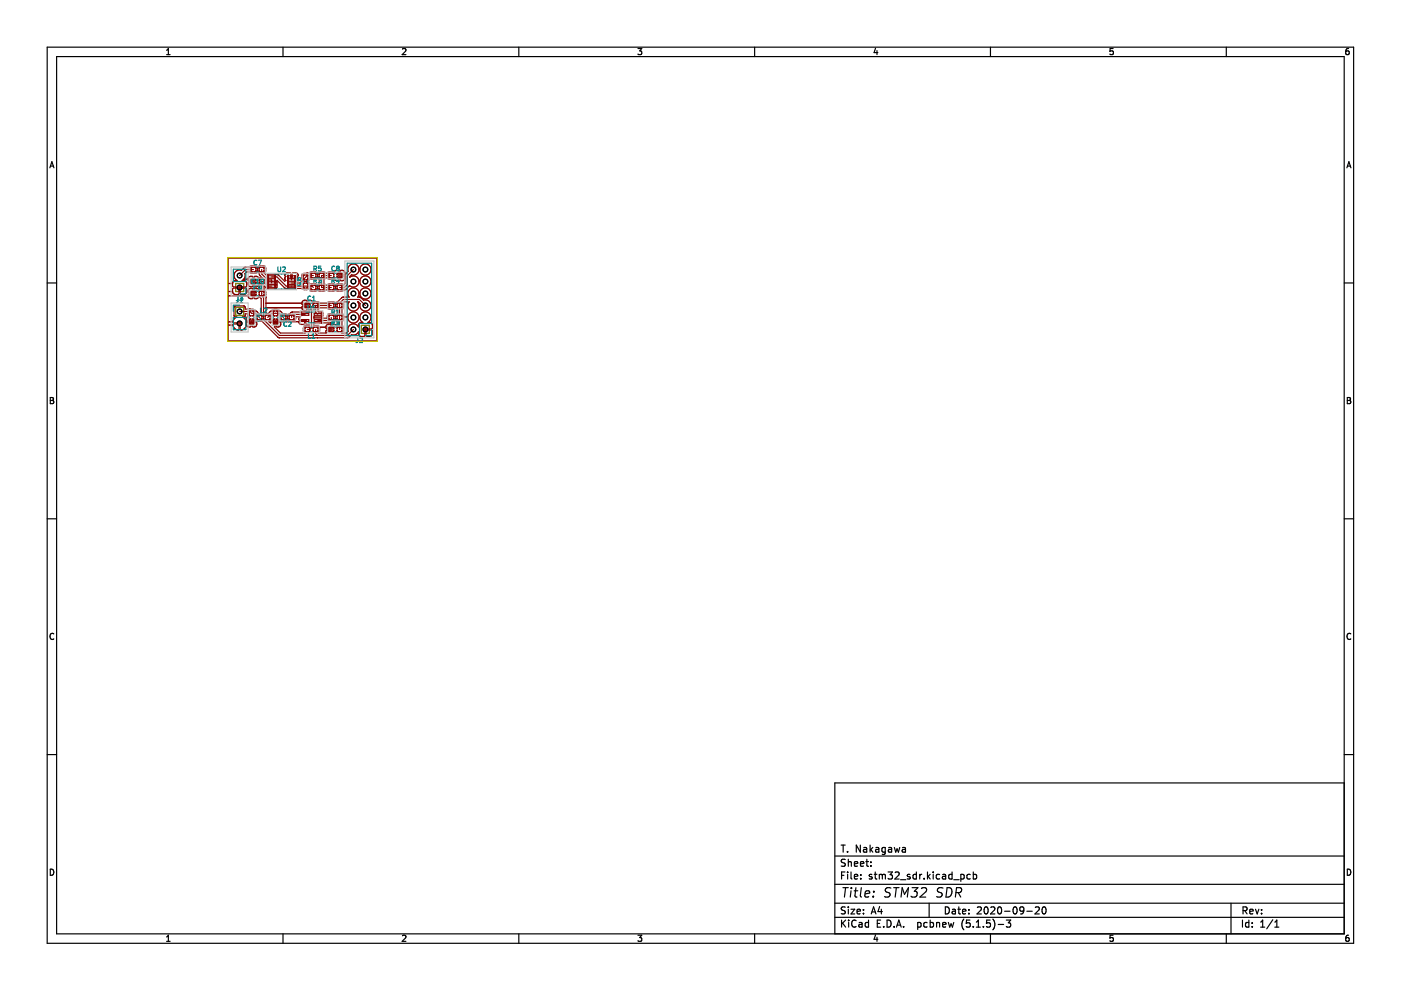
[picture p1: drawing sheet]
<svg xmlns="http://www.w3.org/2000/svg" width="297mm" height="210mm" viewBox="0 0 297 210" stroke-linecap="round" stroke-linejoin="round" font-family="sans-serif">
<g fill="none" stroke="#000" stroke-width=".25">
<path d="M10 10h277v190h-277zM12 12h273v186h-273zM35.3 11.6h.8M35.3 10.7l.4-.4v1.3M60 10v2M85.3 10.4l.5-.1 .3 .4-.8 .9h.8M110 10v2M135.3 10.3h.8l-.5 .5 .4 .1v.6l-.2 .1-.5-.1M160 10v2M185.6 10.2l-.3 1h.8M185.9 10.7v.9M210 10v2"/>
<path d="M236 10.3h-.6l-.1 .6 .6-.1 .1 .7-.2 .1-.5-.1M260 10v2M285.9 10.3h-.3l-.2 .3-.1 .7 .3 .3 .4-.1-.1-.7h-.3l-.3 .2M10.6 35.6l.4-1.3 .4 1.3M10.7 35.2h.6M285.6 35.6l.4-1.3 .4 1.3M285.7 35.2h.6M10 60h2M285 60h2M10.7 84.3h.4l.2 .2-.2 .4 .2 .1 .1 .3-.2 .3h-.5zM10.7 84.9h.4M285.7 84.3h.4l.2 .2-.2 .4 .2 .1 .1 .3-.2 .3h-.5z"/>
<path d="M285.7 84.9h.4M10 110h2M285 110h2M11.4 134.4a.58 .58 0 0 0-.8 .5 .58 .58 0 0 0 .8 .6M286.4 134.4a.58 .58 0 0 0-.8 .5 .58 .58 0 0 0 .8 .6M10 160h2M285 160h2M178.3 179.2h.9M178.8 179.2v1.5M182.4 179.2v1.5l-.8-1.5v1.5M183.1 179.7h.6l.1 1M184.5 179.2v1.5"/>
<path d="M185.1 179.7l-.6 .5M185.7 179.7h.6v1M187.7 179.7v1.2l-.3 .3-.3-.1M187.7 179.7h-.4l-.3 .3 .1 .6h.6M188.4 179.7h.6v1M189.6 179.7l.3 1 .3-.7 .3 .7 .3-1M191.3 179.7h.6l.1 1M285 166h-108v32M10.7 184.3a.66 .66 0 0 1 .7 .6 .66 .66 0 0 1-.7 .7zM35.3 198.7l.4-.4v1.3M35.3 199.6h.8M60 198v2"/>
<path d="M85.3 198.4l.5-.1 .3 .4-.8 .9h.8M110 198v2M135.3 198.3h.8l-.5 .5 .4 .1v.6l-.2 .1-.5-.1M160 198v2M177 194.5h108M177 191.5h108M177 187.5h108M177 181.5h108M178.4 185.6h.5M178.4 195.1v1.5M178.6 195.7l.7 .9M178.7 188.2h1.2"/>
<path d="M179.1 184.9h-.7v1.5M179.2 192.3h-.6l-.2 .1v.5l.7 .2 .1 .4-.3 .3-.5-.1M179.2 182.2h-.6l-.2 .1v.4l.7 .3 .1 .4-.3 .3-.5-.1M179.3 188.2l-.3 2M179.3 195.1l-.9 .8M179.7 180.5v.2M179.7 184.9v.1M179.7 185.4v1M179.9 182.2v1.5M179.9 192.3v.1M179.9 192.8v1M179.9 182.8l.2-.1h.3l.1 1"/>
<path d="M179.9 195.1v.1M179.9 195.6v1M180.4 192.8h.8l-.8 1h.8M180.4 184.9v1.3l.2 .2M180.4 188.9l-.1 1.3M180.5 188.2v.2M181.1 188.9h.8M181.1 185.9l.8-.2-.1-.3h-.4l-.3 .2 .1 .7h.6M181.1 183.2l.8-.2-.1-.3h-.4l-.3 .2 .1 .7h.6M181.5 188.2l-.2 1.7v.2l.4 .1M181.5 195.2a.71 .71 0 0 0-1 .5 .71 .71 0 0 0 .7 .9l.3-.2M181.7 193.3l.7-.2v-.2l-.5-.1-.2 .2 .1 .7h.6"/>
<path d="M182.1 195.6h.6l.1 1M182.4 183.2l.7-.2v-.3h-.5l-.2 .2 .1 .7h.6M182.5 186.2v.2M182.5 185.4v.2M182.6 188.2l-.2 1.7 .3 .3M182.8 195.9l-.5 .1-.2 .2 .2 .4 .5-.1M183.1 193.6v.2M183.1 192.9v.1M183.4 189.5l1-.2-.1-.3h-.7l-.2 .9 .2 .3 .6-.1M183.6 182.7h.5M183.8 180l-.5 .1-.2 .2 .2 .4 .5-.1M183.8 182.2v1.3l.3 .2"/>
<path d="M184.1 195.6h-.4l-.3 .3 .2 .6h.5M184.1 195.1v1.5M184.6 180.1l.5 .6M184.6 183.5v.2M184.6 182.7v.2M184.7 193.8l.5-1.5 .5 1.5M184.9 193.3h.7M184.9 185.4h-.4l-.2 .2 .1 .2 .5 .1v.4h-.6M185.2 190l-.1 .2M185.3 189v.2M185.4 185.4h.5M185.6 184.9v1.3l.3 .2"/>
<path d="M185.6 198.2l-.3 1h.8M185.9 198.7v.9M186 195.8h.5M186.3 180l-.5 .1-.2 .2 .2 .4 .5-.1M186.4 185.5l.5-.1 .2 .2M186.4 185.4v1M186.5 192.2l-.4 1.1h1M186.7 195.1h-.7v1.5h.7M186.9 192.8v1M187.1 185.6l.2-.2h.3l.1 1M187.1 185.6v.8M187.4 196.4v.2"/>
<path d="M188.1 195.1a.76 .76 0 0 1 .8 .7 .76 .76 0 0 1-.8 .8zM188.3 184.9h.9l-.5 .5 .4 .2v.6l-.2 .2-.6-.2M188.9 188.3a.85 .85 0 0 0-1.1 .1v.6l.9 .4-.1 .6a.85 .85 0 0 1-1.1 .1M189 180l-.5 .1-.2 .2 .2 .4 .5-.1M189.5 188.2h1.1M189.6 196.4v.2M189.8 185l.6-.1 .2 .4-.9 1.1h.9M190 188.2l-.2 2M190.1 196.6l.5-1.5 .5 1.5M190.2 196.1h.7M190.9 186.5h1.2M191 190.2l.3-2 .5 1.4 .8-1.4-.2 2"/>
<path d="M191.6 196.4v.2M192 180l-.5 .1-.2 .2 .2 .4 .5-.1M192.9 185.4h-.3l-.2 .2v.2l.5 .1v.4h-.5M193.4 188.2h1.2l-.7 .8 .5 .2-.1 .8-.3 .2h-.6l-.2-.2M194.3 185.4h-.4l-.3 .3 .1 .6h.6M194.3 184.9v1.5M194.6 195.6h.4l.3 .3-.2 .6h-.5M194.6 195.6v1.5M195 185.4v1M195.4 188.4l.3-.2h.4l.3 .2v.4l-.1 .3-1.3 1.1h1.3M195.4 185.4l-.4 .3M195.9 186.2v.2"/>
<path d="M196.6 195.6h-.5l-.2 .3 .1 .6h.6M196.6 184.9v1.5M196.8 185.8l.4 .6M197 191.5v3M197.2 195.6h.4l.3 .3-.1 .6h-.6M197.2 195.1v1.5M197.2 185.4l-.6 .5M197.9 184.9v.1M197.9 185.4v1M198.6 195.7l.2-.1h.3l.1 1M198.6 195.6v1M199.2 185.4h-.4l-.3 .3 .1 .6h.6"/>
<path d="M199.9 196.1l.7-.2-.1-.3h-.4l-.2 .2v.7h.6M199.9 185.4h.5l.1 1M199.9 188.3a.85 .85 0 0 0-1 .1l-.1 .6 .9 .4-.1 .6a.85 .85 0 0 1-1 .1M200.4 192.3a.76 .76 0 0 1 .9 .7 .76 .76 0 0 1-.9 .8zM200.5 185.7l-.5 .1-.2 .2 .2 .4 .5-.1M200.8 188.2a.96 .96 0 0 1 1 .6 .96 .96 0 0 1-.3 1.1l-.5 .3h-.4zM201.1 195.6l.3 1 .2-.7 .3 .7 .3-1M201.9 184.9v1.5M201.9 185.4h-.5l-.3 .3 .2 .6h.6M201.9 192.9h.6l.1 .9M202.2 186.5h1.2M202.6 193.1l-.5 .1-.2 .2 .2 .4 .5-.1"/>
<path d="M202.7 189.3h.7l.3-.2a.51 .51 0 0 0-.1-.9h-.8l-.2 2M203.1 192.8h.5M203.2 189.3l.5 .9M203.3 192.3v1.3l.3 .2M203.7 185.4h.4l.3 .3-.1 .6h-.6M203.7 185.4v1.5M204.1 193.3l.7-.2-.1-.2-.4-.1-.2 .2v.7h.6M204.4 194.9a1.72 1.72 0 0 0 0 2.2M205.4 193.6v.2M205.4 192.9v.1M205.6 195.1h-.7v.7l.2-.2 .5 .1 .1 .2-.1 .5-.2 .2-.5-.2M205.7 185.4h-.4l-.3 .3 .1 .6h.6"/>
<path d="M206.4 185.4h.4l.3 .3-.2 .6h-.5M206.4 196.4v.2M206.4 184.9v1.5M207 196.6h.9M207 195.5l.4-.4v1.5M207.2 192.4l.6-.1 .3 .4-1 1.1h1M208.5 196.4v.2M208.8 192.4l.2-.1a.8 .8 0 0 1 .5 .7 .8 .8 0 0 1-.5 .8l-.4-.6zM209.9 195.1h-.7l-.1 .7 .3-.2 .5 .1 .1 .2-.1 .5-.2 .2-.6-.2M210 198v2M210.1 192.4l.5-.1 .3 .4-.9 1.1h.9M210.5 194.9a1.71 1.71 0 0 1 0 2.2"/>
<path d="M211.6 192.4l.3-.1a.8 .8 0 0 1 .5 .7 .8 .8 0 0 1-.5 .8l-.4-.6zM211.6 196h1.2M213 193.2h1.1M213.4 195.1h.9l-.5 .5 .4 .2v.6l-.2 .2-.6-.2M214.9 192.4l.2-.1a.8 .8 0 0 1 .6 .7 .8 .8 0 0 1-.6 .8l-.2-.2-.1-.4zM217.1 192.9l-.3 .3-.4-.1-.2-.2v-.3l.3-.3h.4l.2 .3a.99 .99 0 0 1-.5 1.2h-.2M217.7 193.2h1.2M219.5 192.4l.6-.1 .3 .4-1 1.1h1M221.1 192.3h.2a.8 .8 0 0 1 .5 .7 .8 .8 0 0 1-.5 .8 1 1 0 0 1-.2-1.5zM236 198.3h-.6l-.1 .6 .6-.1 .1 .7-.2 .1-.5-.1M260 198v2M261 191.5v6.5"/>
<path d="M263.4 195.1v1.5M263.5 193.1l.8-.1 .1-.2-.1-.4-.8-.1v1.5M263.9 193.1l.5 .7M264.8 195.6h-.4l-.3 .3 .1 .6h.6M264.8 195.1v1.5M265 193.3l.7-.2-.1-.2-.4-.1-.2 .2v.7h.6M265.5 195.6v.2M265.5 196.4v.2M266.2 192.8l.3 1 .4-1M267.3 196.6h.8M267.3 195.5l.4-.4v1.5M267.5 193.6v.2"/>
<path d="M267.5 192.9v.1M269.9 195l-1.3 1.9M270.3 196.6h.8M270.3 195.5l.4-.4v1.5M285.7 184.3a.66 .66 0 0 1 .7 .6 .66 .66 0 0 1-.7 .7zM285.9 198.3h-.3l-.2 .3-.1 .7 .3 .3 .4-.1-.1-.7h-.3l-.3 .2"/>
<circle cx="50.8" cy="58.4" r=".5"/>
<circle cx="74.9" cy="59.7" r=".5"/>
<circle cx="74.9" cy="57.1" r=".5"/>
<circle cx="77.5" cy="59.7" r=".5"/>
<circle cx="77.5" cy="57.1" r=".5"/>
<circle cx="50.8" cy="68.6" r=".5"/>
<circle cx="50.8" cy="66" r=".5"/>
<circle cx="50.8" cy="61" r=".5"/>
<circle cx="74.9" cy="64.8" r=".5"/>
<circle cx="74.9" cy="62.2" r=".5"/>
<circle cx="74.9" cy="69.8" r=".5"/>
<circle cx="74.9" cy="67.3" r=".5"/>
<circle cx="77.5" cy="64.8" r=".5"/>
<circle cx="77.5" cy="62.2" r=".5"/>
<circle cx="77.5" cy="69.8" r=".5"/>
<circle cx="77.5" cy="67.3" r=".5"/>
</g>
<path d="M50 60.1h1.7v1.7h-1.7zM50 65.2h1.7v1.7h-1.7zM76.6 69h1.7v1.7h-1.7z" fill="none" stroke="#848400" stroke-width=".25"/>
<g fill="none" stroke="#840000" stroke-width=".25">
<path d="M48.4 54.7h31.5v17.6h-31.5zM50.2 59.5h.1M50.3 59.5a.72 .72 0 0 0-1 .6M51.7 59.2h.9M52 56.6l-.8 .7a1.18 1.18 0 0 0-1.5 .6 1.18 1.18 0 0 0 .5 1.6M52.1 56.6h.9l.3-.2 .7-.1a.57 .57 0 0 1 .6 .6v.5a.57 .57 0 0 1-.6 .6l-.7-.1-.3-.2h-.7l-.4 .3a1.17 1.17 0 0 1-.6 1.5 .71 .71 0 0 1 1 .7M52.1 56.6h-.1M52.6 60l.1-.2h.9v.8a.64 .64 0 0 1-.8 .1 .64 .64 0 0 1-.2-.7zM52.8 58.8l.7-.2 .1 .1v.9h-.9l-.1-.4zM53.2 57.4h.1M53.2 56.9v.5M53.2 59.4v.5"/>
<path d="M53.2 59.9v.1M53.2 56.9h.1M53.2 60h.1M53.2 59.4h.1M53.2 57.5h.1M53.2 56.8v.1M53.2 56.8h.1M53.3 57.5h.1M53.3 56.8h-.1M53.3 59.3l-.1 .1M53.3 57.5v.1M53.3 56.8h.1"/>
<path d="M53.3 59.3h.1M53.3 57.6h.1M53.3 56.7h.1M53.4 57.6h.1M53.4 59.2h-.1M53.4 59.2h.1M53.4 56.7h-.1M53.4 56.7h.1M53.4 56.7h.6M53.4 59.2h.6M53.7 57.1h-1.6l-1.3 1.3M54 57.6h-.6"/>
<path d="M54 56.7h.1M54 59.2h.1M54.1 56.7h.1M54.1 57.6h-.1M54.1 59.2h.1M54.1 57.6h.1M54.1 59.2l.1 .1M54.2 56.7h.1M54.2 57.6h-.1M54.2 56.7v.1M54.2 59.3h.1M54.2 57.6h.1"/>
<path d="M54.2 56.8h.1M54.2 57.5v.1M54.2 57.5h.1M54.2 59.3l.1 .1M54.2 56.8l.1 .1M54.3 57.5h-.1M54.3 56.9h.1M54.3 57.4v.1M54.3 59.4h.1M54.3 60h-.1M54.3 56.9v.5M54.3 59.4v.5"/>
<path d="M54.3 57.4h.1M54.3 59.9h.1M54.9 59a.62 .62 0 0 0-1-.3v1.9a.62 .62 0 0 0 1-.2M54.9 59h.1M55 57.4h.1M55 56.9v.5M55 59.4v.5M55 59.9v.1M55 59.4h.1M55 56.9h.1M55 60h.1M55 57.5h.1"/>
<path d="M55 56.8v.1M55 56.8h.1M55 58.1h.1M55 57.9l-.3-.3-.1-.7a.57 .57 0 0 1 .6-.6h.6a.57 .57 0 0 1 .5 .6v.7l-.3 .3 .5 .5M55 57.9h.1M55 57.9v.2M55 58.1l.1 .3M55 59.3v.1M55 57.5v.1M55 59.3h.1M55 57.6h.1M55 56.7h.1"/>
<path d="M55.1 57.6h.1M55.1 56.7h-.1M55.1 59.3h-.1M55.1 59.2h.1M55.1 58.4v.1M55.1 58.5l.5 .4-.7 .1M55.2 56.7h-.1M55.2 59.2h-.1M55.2 57.6h.1M55.2 56.7h.1M55.2 59.2h.1M55.2 56.7h.6"/>
<path d="M55.2 59.2h.6M55.5 57.1v1l1.3 1.3h.8v.6M55.8 56.7h.1M55.8 57.6h-.6M55.8 59.2h.1M55.8 57.6h.1M55.9 59.2v.1M55.9 56.7h.1M55.9 57.6h.1M55.9 59.3h.1M55.9 56.7l.1 .1M56 56.8h.1"/>
<path d="M56 57.5l-.1 .1M56 59.3h.1M56 57.5h.1M56 59.3v.1M56 56.8v.1M56 56.9h.1M56 57.4v.1M56 59.4h.1M56 60h.1M56 56.9v.5M56 59.4v.5M56 57.4h.1"/>
<path d="M56 59.9h.1M56.5 58.3v.1M56.8 58.8v.1M56.8 58.6v.2M56.8 59.9v.2M56.8 58.9h.1M56.8 59.2v.3M56.8 58.6h.1M56.8 59.9h.1M56.8 59.2h.1M56.8 58.5v.1M56.8 59.5h.1"/>
<path d="M56.8 59.5v.1M56.8 58.5h.1M56.8 59.8h.1M56.8 59.1v.1M56.8 58.9v.1M56.8 59.6h.1M56.8 59h.1M56.9 59h.1M56.9 58.5h-.1M56.9 59.1h-.1M56.9 59.8h-.1M56.9 59.6h.1"/>
<path d="M56.9 58.5h.1M56.9 59.8h.1M56.9 59.1h.1M56.9 59.8h1.4M56.9 59.1h1.4M56.9 58.5h1.4M57.6 58.7h1.1l2 2h5.4l.3 .3M58.3 59.6h-1.4M58.3 59h-1.4M58.3 59.1h.1M58.3 59.8h.1M58.3 59.6h.1"/>
<path d="M58.3 58.5h.1M58.3 58.9v.1M58.3 58.9h.1M58.4 58.9h.1M58.4 59.8h.1M58.4 59.6h.1M58.4 59.2h.1M58.4 59.5v.1M58.4 58.5v.1M58.4 59.5h.1M58.4 59.8v.1M58.4 58.6h.1"/>
<path d="M58.4 59.9h.1M58.4 59.2v.3M58.4 58.6v.2M58.4 59.9v.2M58.4 58.8v.1M58.5 58.2h.1M58.5 58.2l-1.6-.1-.4 .2M58.7 59.7v.6M58.7 59.7v-.3l1.6 1.6M58.7 59.7h.1M58.7 58.2h-.2M58.7 58.2h.1"/>
<path d="M58.7 58.2l.4 .2M59.1 58.4h.1M59.1 58.4l1.3 1.2 .2-.1-.2-.4M60.4 59v.1M60.4 59.1h.1M60.4 59l.2-.4a.4 .4 0 0 1-.2-.5 .4 .4 0 0 1 .5-.3h.6l.2 .2v.9h.2v-.9l.2-.2h.5a.5 .5 0 0 1 .5 .3 .5 .5 0 0 1 0 .5h-.1l.2 .4M60.4 59h.1M61 58.6v.2M61 59.9v.2M61 58.8v.1M61 59.2v.3M61 59.9h.1"/>
<path d="M61 58.9h.1M61 58.6h.1M61 59.2h.1M61 59.5h.1M61 58.5v.1M61 59.5v.1M61 58.5h.1M61 59.8h.1M61 59.6h.1M61 59.1h.1M61.1 59.6h.1M61.1 58.5h-.1"/>
<path d="M61.1 59.1h.1M61.1 59h.1M61.1 59.8h.1M61.1 58.5h.1M61.1 59.8h1.4M61.1 59.6h1.4M61.1 59.1h1.4M61.1 59h1.4M61.1 58.5h1.4M61.7 58.6h.1M61.8 58.7v.7M61.9 58.6h.1"/>
<path d="M62.5 59.8h.1M62.5 59.1h.1M62.5 58.5h.1M62.5 59.6h.1M62.5 59h.1M62.6 58.5h.1M62.6 59.1h.1M62.6 59.8h.1M62.6 59.6h.1M62.6 58.9h.1M62.6 59.1v.1M62.6 59.2h.1"/>
<path d="M62.6 59.5v.1M62.6 58.5v.1M62.6 58.6h.1M62.6 59.9h.1M62.6 59.2v.3M62.6 59.5h.1M62.6 58.6v.2M62.6 59.9v.2M62.6 58.8v.1M63.2 59h.1M63.3 59.1h-.1M63.3 59v.1"/>
<path d="M64.3 58.5v.6M64.3 59.1h.1M64.3 58.5h.1M64.3 59.1v.1M64.3 59.2h.1M64.3 58.4v.1M64.3 59.2l.1 .1M64.3 58.4h.1M64.4 59.3h.1M64.4 58.4h-.1M64.4 58.4h.1M64.4 58.3v.1"/>
<path d="M64.4 58.3h.1M64.5 59.3h.1M64.5 58.3h-.1M64.5 58.3h.1M64.5 59.3h.5M64.5 58.3h.5M64.6 59.7h.4M65 58h-.5a.57 .57 0 0 0-.5 .5v.4l-.6 .6h-.4l.2-.4M65 58h.1M65 59.7l.3 .1 .3 .4h1.1a.57 .57 0 0 1 .6 .5M65 58.3h.1M65.1 58.3h.1"/>
<path d="M65.1 59.3h-.1M65.1 59.3h.1M65.1 58.3l.1 .1M65.1 57.9l-.1 .1M65.2 57.9h.5l.3-.3h.7a.57 .57 0 0 1 .6 .6M65.2 57.9h-.1M65.2 58.4h.1M65.2 59.3h-.1M65.2 59.3h.1M65.2 59.2v.1M65.2 58.4v.1M65.2 59.2h.1"/>
<path d="M65.2 58.5h.1M65.2 59.1v.1M65.2 59.1h.1M65.2 58.5v.6M65.9 58.7h.1M65.9 58.2v.5M65.9 58.1v.1M65.9 58.1h.1M65.9 58.7v.1M65.9 58.8h.1M66 58.8h.1M66 58l-.1 .1"/>
<path d="M66 58.8v.1M66 58h.1M66 58.9h.1M66.1 58.9h.1M66.1 58h.1M66.1 57.9v.1M66.1 57.9h.1M66.1 58.9h.6M66.1 57.9h.6M66.4 58.4h-1.2l-1.6 1.6h-1.8M66.7 57.9h.1M66.7 58.9h.1"/>
<path d="M66.8 57.9v.1M66.8 58.9h-.1M66.8 58.9h.1M66.8 58h.1M66.9 58h.1M66.9 58.8l-.1 .1M66.9 58v.1M66.9 58.8h.1M66.9 58.1h.1M66.9 58.7v.1M67 58.1h.1M67 58.7h-.1"/>
<path d="M67 58.1v.1M67 58.7h.1M67 58.2v.5M67.3 58.7a.57 .57 0 0 1-.6 .5h-.7l-.4-.3a.6 .6 0 0 1-.6 .8M67.3 58.2v.5M67.3 58.2h.1M67.3 58.7l.4 .5M67.7 58.2v.5M67.7 58.7h.1M67.7 58.1v.1M67.7 58.1h.1M67.7 58.7v.1"/>
<path d="M67.7 59.2h.1M67.7 59.2v1M67.7 58.8h.1M67.7 58v.1M67.7 58.8l.1 .1M67.7 58h.1M67.8 58h-.1M67.8 58.9h.1M67.8 58h.1M67.9 58.9h.1M67.9 57.9l-.1 .1M67.9 57.9h.1"/>
<path d="M67.9 58.9h.6M67.9 57.9h.6M68.5 57.9h.1M68.5 58.9h.1M68.5 57.9v.1M68.5 58h.1M68.6 58h.1M68.6 58.9h-.1M68.6 58.9h.1M68.6 58.8v.1M68.6 58l.1 .1M68.6 58.8h.1"/>
<path d="M68.7 58.8h-.1M68.7 58.1h.1M68.7 58.8h.1M68.7 59.2v1M68.7 59.2h.1M68.7 58.7v.1M68.7 58.7h.1M68.7 58.1v.1M68.7 58.2v.5M69.7 58.2v.5M69.7 58.7h.1M69.7 58.1v.1"/>
<path d="M69.7 58.1h.1M69.7 58.7l.1 .1M69.8 58.8h.1M69.8 58v.1M69.8 58h.1M69.8 58.8v.1M69.8 58.9h.1M69.9 58.9h.1M69.9 58h-.1M69.9 58h.1M69.9 57.9v.1M69.9 58.9h.6"/>
<path d="M70.2 58.4h-2v2.6h2M70.5 57.9h-.6M70.5 57.9h.1M70.6 57.9h.1M70.6 58.9h-.1M70.6 57.9v.1M70.6 58.9h.1M70.6 58h.1M70.7 58h.1M70.7 58.8l-.1 .1M70.7 58.8h.1M70.7 58v.1"/>
<path d="M70.7 58.1h.1M70.8 58.7l-.1 .1M70.8 58.1h.1M70.8 58.7h.1M70.8 58.1v.1M70.8 58.2v.5M70.8 57.7l-1-.1-.3 .3h-.5l-.4-.3h-.7a.57 .57 0 0 0-.6 .6M70.8 59.1l-1 .1-.3-.3h-.5l-.3 .3M70.9 59.1h-.1M70.9 57.7h.1M71.5 58.2v.5M71.5 58.7h.1"/>
<path d="M71.5 58.1v.1M71.5 58.1h.1M71.5 58.7v.1M71.5 58.8h.1M71.5 58v.1M71.5 58h.1M71.6 58h-.1M71.6 58.9h.1M71.6 58h.1M71.7 58.9h.1M71.7 57.9l-.1 .1M71.7 58.9h.6"/>
<path d="M71.8 58.3h.1M71.8 58.5h.1M71.9 57.5a.62 .62 0 0 0-1 .2M71.9 57.5v1.9a.62 .62 0 0 1-1-.3M71.9 57.5h.2M72.1 58.5h.9a.6 .6 0 0 1-.1 .9 .6 .6 0 0 1-.8 0zM72.3 57.3a.63 .63 0 0 1 .7 .2 .63 .63 0 0 1 0 .8h-.9v-.8zM72.3 57.9h-.6M72.3 57.9h.1M72.3 58.9h.1M72.3 57.9l.1 .1M72.4 58h.1"/>
<path d="M72.4 58.9h.1M72.4 58.8v.1M72.5 58h.1M72.5 58.8h-.1M72.5 58.8h.1M72.5 58v.1M72.5 58.1h.1M72.5 58.7v.1M72.5 58.7h.1M72.5 58.1v.1M72.5 58.2v.5M73.2 58.4v1.7l-.4 .4-.4-.3h-.7a.57 .57 0 0 0-.6 .5"/>
<path d="M73.2 58.4h.1M73.3 58.1l-.1 .3M73.3 58v.1M74.9 57.1l-1.2 1.3v1.9l-.7 .7h-1M76.1 57a1.18 1.18 0 0 1-1.6 1.3l-.3 .5a1.18 1.18 0 0 1 1.9 .8M76.1 59.6a1.18 1.18 0 0 1-.7 1.2 1.18 1.18 0 0 1-1.3-.3l-.1 .2M76.1 57a1.18 1.18 0 0 0-1.4-1 1.18 1.18 0 0 0-.9 1.5l-.5 .5M76.1 59.6h.2M76.1 57h.2M48.4 62.7h4.2M48.4 68.9h1M48.4 68.2h1"/>
<path d="M48.4 61.8h.9M48.4 60.1h.9M49.3 60.1v.6l.2 .1h2.6l.2-.1v-.5M49.4 68.2l.1 .3 1.4-.1v1.5a1.12 1.12 0 0 0 1.3-1M49.5 68.7h1.2v1.2a1 1 0 0 1-1.2-1.2zM50.2 67.2l-.5 .4-.3 .6M50.2 67.2h.1M50.7 61.1v1.2l-.2 .1h-.5a.64 .64 0 0 1-.7-.6M50.7 68.4v.1M50.8 66h2.1l.4 .4h.8l.9 .9M50.9 68.7h.1M50.9 61.1v1.2l.2 .1h.6a.64 .64 0 0 0 .6-.6"/>
<path d="M52.2 68.7h-.1l.1 .2M52.2 68.7h.1M52.2 68.7l.1 .3M52.3 61.8h.3M52.3 60.2h.3M52.3 61.8v-.6l-.2-.1h-2.6l-.2 .1v.6M52.6 62.5l.1-.1h.9v.8a.64 .64 0 0 1-.8 0 .64 .64 0 0 1-.2-.7zM52.6 67.1a.62 .62 0 0 0-.2 1l2-.1M52.6 67l-.1-.5h-.5l-.1 .6-.5 .1 .5 .4a.67 .67 0 0 1 .2 .9l.3-.2h1.9a.6 .6 0 0 1 0 .8 .6 .6 0 0 1-.8 .1v-.9M52.6 67l.1 .1M52.8 61.3l.7-.2 .1 .2v.8h-.9l-.1-.3zM52.9 66.7h.1"/>
<path d="M52.9 68.5h.1M52.9 66.7v.1M52.9 66.1v.6M52.9 67.9v.6M52.9 66.1h.1M52.9 67.8v.1M52.9 66.8h.1M52.9 68.5v.1M52.9 68.6h.1M52.9 67.8h.1M52.9 66.8v.1M52.9 66v.1"/>
<path d="M52.9 66.9h.1M52.9 66h.1M52.9 67.7v.1M52.9 65.5h-.9v-.4l-.3-.2h-1.9l-.2 .3v1.8l.2 .2h.4M52.9 65.5h.1M53 66.9h.1M53 66h-.1M53 68.7h.1M53 67.7h-.1M53 65.5l.1 .1M53 65.9v.1M53 67.7h.1"/>
<path d="M53 65.9h.1M53 66.9l.1 .1M53.1 67.7h-.1M53.1 65.9h-.1M53.1 68.7h.1M53.1 67h.5M53.1 68.7h.5M53.1 65.6h.1M53.2 65.6h.6l.3 .3M53.2 62v.5M53.2 62.5h.1M53.2 68v.1"/>
<path d="M53.2 68.3v.9a.58 .58 0 0 1-.9-.2M53.2 61.9v.1M53.2 62.5v.1M53.2 61.9h.1M53.2 62.6h.1M53.2 60l.1 .1M53.3 62.6h.1M53.3 61.9h-.1M53.3 60.1h.1M53.3 61.8v.1M53.3 61.8h.1M53.3 62.7h.1"/>
<path d="M53.4 62.7h.1M53.4 61.8h-.1M53.4 60.1v.1M53.4 61.8h.1M53.4 60.2h.1M53.4 61.8h.6M53.5 68v.1M53.6 67.7h.1M53.6 65.9h-.5M53.6 65.9h.1M53.6 67.7h-.5M53.6 67h.1"/>
<path d="M53.6 68.7h.1M53.6 66.9v.1M53.7 65.9h.1M53.7 66.9h-.1M53.7 67.7h.1M53.7 68.7h-.1M53.7 66.9h.1M53.7 68.7h.1M53.7 65.9v.1M53.7 66h.1M53.8 66h.1M53.8 66.9h-.1"/>
<path d="M53.8 67.7v.1M53.8 68.6h-.1M53.8 66.9h.1M53.8 68.6h.1M53.8 66v.1M53.8 66.8v.1M53.8 67.8h.1M53.8 66.1h.1M53.8 66.8h.1M53.8 68.5h.1M53.8 66.1v.6M53.8 67.9v.6"/>
<path d="M53.8 66.7v.1M53.8 66.7h.1M54 62.7h-.6M54 61.8h.1M54 60.2h-.6M54.1 61.8h.1M54.1 62.7h-.1M54.1 60.2h-.1M54.1 62.7h.1M54.1 60.2h.1M54.1 65.9h.1M54.1 65.9l.4 .2"/>
<path d="M54.1 60.1h.1M54.2 61.8h.1M54.2 62.7h-.1M54.2 60.1h-.1M54.2 62.6h.1M54.2 60.1h.1M54.2 61.8v.1M54.2 61.9h.1M54.2 60v.1M54.3 61.9v.1M54.3 62.5l-.1 .1M54.3 62v.5"/>
<path d="M54.3 62.5h.1M54.4 68h.1M54.4 68l1.1 .1M54.5 67.1v.5M54.5 67.6h.1M54.5 67v.1M54.5 67h.1M54.5 66.1h.1M54.5 67.6v.1M54.5 67.7h.1M54.5 66.9v.1M54.5 66.9h.1"/>
<path d="M54.6 67.7h.1M54.6 66.9h-.1M54.6 67.7v.1M54.6 66.9h.1M54.6 67.8h.1M54.7 67.8h.1M54.7 66.8l-.1 .1M54.7 66.8h.1M54.7 66.8h.6M54.9 61.5a.62 .62 0 0 0-1-.2v1.9a.62 .62 0 0 0 1-.3M54.9 60.4h.1M54.9 62.9h.1"/>
<path d="M54.9 62.9l.2 .2M54.9 61.5h.1M55 62v.5M55 62.5h.1M55 61.9v.1M55 62.5v.1M55 61.9h.1M55 62.6h.1M55 60v.1M55 60.4h.1M55 61.5h-.1M55 60.4v1.1"/>
<path d="M55 61.5h.1M55 60.1h.1M55 61.8v.1M55 61.8h.1M55.1 60.1h.1M55.1 62.7h.1M55.1 61.8h-.1M55.1 61.8h.1M55.1 60.1v.1M55.1 63.1h.1M55.1 60.2h.1M55.1 63.1l.3 .2v3.2h-.5l-.4-.4"/>
<path d="M55.2 61.8h-.1M55.2 62.7h.1M55.2 61.8h.1M55.2 60.2h.1M55.2 61.8h.6M55.3 66.8h.1M55.3 67.8h-.6M55.3 67.8h.1M55.4 66.8v.1M55.4 67.8h-.1M55.4 66.9h.1M55.4 67.8h.1"/>
<path d="M55.4 67.7v.1M55.4 67.7h.1M55.5 66.9h.1M55.5 67.7h-.1M55.5 67.7h.1M55.5 67h.1M55.5 67.6h.1M55.5 68.1h.1M55.5 67v.1M55.5 67.1v.5M55.5 68.1l3.4 3.4M55.8 61.8h.1"/>
<path d="M55.8 62.7h-.6M55.8 60.2h-.6M55.8 62.7h.1M55.8 60.2h.1M55.9 61.8h.1M55.9 62.7h-.1M55.9 60.1h.1M55.9 62.7h.1M55.9 62.6h.1M56 61.8v.1M56 62.6h-.1M56 60.1h-.1"/>
<path d="M56 61.9h.1M56 62.6h.1M56 60v.1M56 61.5h.1M56 61.5l.3 .4v.9l.1 .3M56 61.9v.1M56 62.5v.1M56 62v.5M56 62.5h.1M56.2 67.1v.5M56.2 67.6h.1M56.2 67v.1"/>
<path d="M56.2 67h.1M56.3 67.6v.1M56.3 67.7h.1M56.3 66.9v.1M56.3 66.9h.1M56.3 67.7l.1 .1M56.4 67.8h.1M56.4 66.9h-.1M56.4 65.2h7.6M56.4 64.3h7.6M56.4 63.1h.1M56.4 63.1v3.4h.5l.7-.6"/>
<path d="M56.4 61l-.4-.4v.9M56.4 61h.1M56.4 66.8v.1M56.4 66.8h.1M56.5 66.8h.6M56.8 67.3l.8-.9h1.6l.9 .9M56.8 60.5v.3M56.8 60.1v.1M56.8 60.8h.1M56.8 60.5h.1M56.8 60.2h.1M56.8 60.8v.1"/>
<path d="M56.8 60.9h.1M56.8 60.4v.1M56.8 60.4h.1M56.8 60.2v.1M56.8 60.3h.1M56.9 60.4h-.1M56.9 60.4h.1M56.9 60.3h.1M56.9 60.9h.1M56.9 60.4h1.4M57 68.2h6.3M57.1 67.8h-.6"/>
<path d="M57.1 66.8h.1M57.1 67.8h.1M57.1 66.8v.1M57.2 66.9h.1M57.2 67.8h-.1M57.2 67.7v.1M57.2 67.7h.1M57.3 67h.1M57.3 67.7h-.1M57.3 67.6v.1M57.3 67.6h.1M57.3 67v.1"/>
<path d="M57.3 67.1v.5M57.3 68.5h.1M57.6 60.7h-.8l-.9-1h-.4v3l.4 .4v4.7l3.3 3.3h14.5l1.2-1.3M57.6 65.9h.1M57.7 65.9h.1M57.7 65.9l.5-.3h.7l.3 .3M57.9 68.5h.1M57.9 66.7h.1M57.9 66.1v.6M57.9 67.9v.6M57.9 66.7l.1 .1M58 68.5h.1"/>
<path d="M58 67.8l-.1 .1M58 66.8h.1M58 66.1h-.1M58 68.5v.1M58 67.8h.1M58 66.1h.1M58 68.6h.1M58 66.8v.1M58 66v.1M58 66.9h.1M58 66h.1M58 67.7v.1"/>
<path d="M58 68.7h.1M58 67.7h.1M58.1 68.7h.1M58.1 67.7h-.1M58.1 66.9h.1M58.1 65.9l-.1 .1M58.1 67.7h.1M58.1 65.9h.1M58.1 66.9v.1M58.1 67h.1M58.2 67h.5M58.2 68.7h.5"/>
<path d="M58.3 60.9h-1.4M58.3 60.3h-1.4M58.3 60.4h.1M58.3 60.3h.1M58.3 68.3v.9l-.1 .1 1.3 1.3h5.2M58.3 68v.1M58.3 60.9h.1M58.3 60.2h.1M58.4 60.9h-.1M58.4 60.4v.1M58.4 60.5h.1M58.4 60.9h.1"/>
<path d="M58.4 60.2h.1M58.4 60.8h.1M58.4 60.5v.3M58.4 60.1v.1M58.5 68.3v.9a.6 .6 0 0 0 .9-.1 .6 .6 0 0 0 0-.8h-1.9l-.2 .2M58.5 68v.1M58.7 67.7h-.6M58.7 65.9h-.6M58.7 67.7h.1M58.7 65.9h.1M58.7 60.3v.2a.52 .52 0 0 1-.4 .7h-1.5l-.4-.2M58.7 67h.1"/>
<path d="M58.7 68.7h.1M58.7 60.3h.1M58.7 66.9v.1M58.8 67.7h.1M58.8 68.7h-.1M58.8 65.9h.1M58.8 65.9v.1M58.8 68.7h.1M58.8 66.9h.1M58.8 66h.1M58.8 68.6h.1M58.9 67.8h.1"/>
<path d="M58.9 66h.1M58.9 66v.1M58.9 71.5h.1M58.9 68.6h-.1M58.9 66.1h.1M58.9 66.8l-.1 .1M58.9 71.5l.3 .1M58.9 68.5h.1M58.9 66.8h.1M58.9 67.9v.6M58.9 66.1v.6M58.9 66.7v.1"/>
<path d="M58.9 66.7h.1M59.2 65.9h.1M59.2 65.9l.4 .2M59.3 71.6h-.1M59.3 71.6h14.4M59.4 68l-2.4 .1 .3 .4M59.4 68h.1M59.6 67.1v.5M59.6 67.6h.1M59.6 67v.1M59.6 67h.1M59.6 66.1h.1"/>
<path d="M59.6 67.6v.1M59.6 66.1l.4 .4h.4a.57 .57 0 0 1 .5 .6v.4a.57 .57 0 0 1-.5 .6l-.9-.1M59.6 67.7h.1M59.6 66.9v.1M59.6 66.9h.1M59.7 67.8h.1M59.7 66.9h-.1M59.7 66.9h.1M59.7 66.8v.1M59.8 67.8h.1M59.8 66.8h-.1M59.8 66.8h.1"/>
<path d="M59.8 66.8h.6M59.8 67.8h.6M60.3 61h.1M60.3 61l.4 .2M60.4 66.8h.1M60.4 67.8h.1M60.4 66.8l.1 .1M60.5 66.9h.1M60.5 67.8h-.1M60.5 67.8h.1M60.5 67.7v.1M60.5 67.7h.1"/>
<path d="M60.6 66.9h.1M60.6 67.7h-.1M60.6 67.7h.1M60.6 67h.1M60.6 67.6h.1M60.6 67v.1M60.6 67.1v.5M60.7 61.2h.1M60.7 61.2h.2M60.9 61.2h.1M60.9 61.2h1.8M61 60.1v.1"/>
<path d="M61 60.8h.1M61 60.5v.3M61 60.5h.1M61 60.2h.1M61 60.9h.1M61 60.4v.1M61 60.4h.1M61.1 60.9h.1M61.1 60.3h.1M61.1 60.4h.1M61.1 60.9h1.4M61.1 60.4h1.4"/>
<path d="M61.1 60.3h1.4M61.3 67.1v.5M61.3 67.6h.1M61.3 67v.1M61.3 67h.1M61.3 67.6v.1M61.3 67.7h.1M61.4 66.9l-.1 .1M61.4 67.7h.1M61.4 66.9h.1M61.4 67.8h.1M61.4 66.5l-.4 .4v.6a.57 .57 0 0 0 .5 .6h.6a.57 .57 0 0 0 .6-.6v-.3h1a.45 .45 0 0 0-.2 .7l1.3-.1v.8l.2 .2h.5v.3l-.6-.1a.57 .57 0 0 0-.6 .6l.1 .7 .3 .3"/>
<path d="M61.4 66.5h.1M61.5 67.8h.1M61.5 66.9h-.1M61.5 66.5h-.1M61.5 66.8v.1M61.5 66.5h.1M61.5 66.8h.1M61.5 66.8h.6M61.5 67.8h.6M61.6 66.3l-.1 .2M61.7 66.3h-.1M62 66.2h.1"/>
<path d="M62 66.2l-.3 .1M62 66.2h1.8M62.1 66.8h.1M62.1 67.8h.1M62.2 66.8h.1M62.2 67.8h-.1M62.2 67.8h.1M62.2 66.8v.1M62.2 66.9h.1M62.3 66.9h.1M62.3 67.7l-.1 .1M62.3 67.7h.1"/>
<path d="M62.3 67h.1M62.4 67.6h-.1M62.4 67h.1M62.4 67v.1M62.4 67.1v.5M62.5 60.4h.1M62.5 60.9h.1M62.5 60.3h.1M62.6 60.2h.1M62.6 60.4v.1M62.6 60.9h.1M62.6 60.5h.1"/>
<path d="M62.6 60.8h.1M62.6 60.5v.3M62.6 60.1v.1M62.7 61.2h1.4l.4 .2h.6l.5-.2a.57 .57 0 0 0 .5 .6h.6a.57 .57 0 0 0 .6-.6M62.7 61.2h.1M63.3 68.2l.2-.2h1.1v.6l-.2 .2h-.4a.63 .63 0 0 1-.7-.6zM63.8 66.2h.1M64 66.5h1.5v.4h-1.5zM64 67.8h1.5v.4h-1.5zM64 65.1l.2-.2h.8v.8a.64 .64 0 0 1-.7 .1 .64 .64 0 0 1-.3-.7zM64.2 63.8l.7-.1 .1 .1v.8h-.8l-.2-.3zM64.3 60.9h.1"/>
<path d="M64.3 60.3v.6M64.3 60.3h.1M64.3 60.2v.1M64.3 60.9v.1M64.3 60.2h.1M64.3 60.1v.1M64.4 61h.1M64.4 60.1h-.1M64.4 60.1h.1M64.4 61v.1M64.4 61.1h.1M64.5 61.1h.1"/>
<path d="M64.5 60l-.1 .1M64.5 60h.1M64.5 61.1h.5M64.5 60h.5M64.6 69.6v.5M64.6 64.5v.5M64.6 70.1h.1M64.6 69.6h.1M64.6 65v.1M64.6 64.5h.1M64.6 70.1l.1 .1M64.6 65.1h.1"/>
<path d="M64.7 69.5l-.1 .1M64.7 65.1h.1M64.7 64.5h-.1M64.7 70.2h.1M64.7 64.4v.1M64.7 70.6h.1M64.7 69.5h.1M64.7 64.4h.1M64.7 65.1v.1M64.7 70.2v.1M64.7 66.7h-2.7l-.2 .1v.5M64.7 70.3h.1"/>
<path d="M64.7 69.4v.1M64.7 65.2h.1M64.7 64.3v.1M64.8 70.3h.1M64.8 69.4h-.1M64.8 65.2h.1M64.8 64.3h-.1M64.8 69.4h.1M64.8 64.3h.1M64.9 70.3h.1M64.9 69.4h-.1M64.9 65.2h.1"/>
<path d="M64.9 64.3h-.1M64.9 70.3h.6M64.9 69.4h.1M64.9 69.4h.6M64.9 65.2h.6M64.9 64.3h.6M64.9 64.3h.1M65 60h.1M65.1 60h.1M65.1 61.1h-.1M65.1 60v.1M65.1 61.1h.1"/>
<path d="M65.1 60.1h.1M65.1 61v.1M65.2 60.1h.1M65.2 61h-.1M65.2 60.1v.1M65.2 61h.1M65.2 60.2h.1M65.2 60.9v.1M65.2 60.2v.1M65.2 60.9h.1M65.2 60.3h.1M65.2 60.3v.6"/>
<path d="M65.3 64.6h.1M65.3 64.9h.1M65.5 69.4h.1M65.5 64.3h.1M65.5 70.3h.1M65.5 65.2h.1M65.5 66.1l-1.7 .1M65.5 66.1h.1M65.6 69.4h.1M65.6 64.3h.1M65.6 65.2h-.1M65.6 70.3h.1"/>
<path d="M65.6 65.2h.1M65.6 64.3v.1M65.6 64.4h.1M65.6 69.5h.1M65.6 70.2v.1M65.7 69.5h.1M65.7 64.4h.1M65.7 65.1l-.1 .1M65.7 70.2h-.1M65.7 65.1h.1M65.7 64.4v.1M65.7 70.2h.1"/>
<path d="M65.7 64.5h.1M65.7 69.6h.1M65.7 70.1v.1M65.7 70.1h.1M65.7 65v.1M65.7 64.5v.5M65.7 69.6v.5M65.9 61.2h.1M65.9 60.7v.5M65.9 61.2v.1M65.9 60.7h.1M65.9 61.3h.1"/>
<path d="M65.9 60.6v.1M65.9 60.6h.1M66 61.3v.1M66 60.6h-.1M66 61.4h.1M66 60.6h.1M66 60.5v.1M66 60.5h.1M66.1 60.5h-.1M66.1 61.4h.1M66.1 60.5h.1M66.1 61.4h.6"/>
<path d="M66.1 60.5h.6M66.3 64.1a.62 .62 0 0 0-1-.3v1.9l.2 .2v.2M66.3 64.1l1-.1 .4 .2M66.3 64.1h.1M66.4 69.6v.5M66.4 64.5v.5M66.4 70.1h.1M66.4 69.6h.1M66.4 65v.1M66.4 64.5h.1M66.4 70.1v.1M66.4 65.1h.1"/>
<path d="M66.4 69.5v.1M66.4 70.2h.1M66.4 64.4v.1M66.4 69.5h.1M66.4 64.4h.1M66.4 65.1l.1 .1M66.4 70.2l.1 .1M66.5 70.3h.1M66.5 69.4l-.1 .1M66.5 65.2h.1M66.5 64.4h-.1M66.5 64.3v.1"/>
<path d="M66.5 69.4h.1M66.5 64.3h.1M66.6 70.3h.1M66.6 69.4h-.1M66.6 65.2h.1M66.6 64.3h-.1M66.6 69.4h.1M66.6 64.3h.1M66.6 66.5h1.5v.4h-1.5zM66.6 67.8h1.5v.4h-1.5zM66.6 70.3h.6M66.6 69.4h.6"/>
<path d="M66.6 65.2h.6M66.6 64.3h.6M66.7 60.5h.1M66.7 61.4h.1M66.8 60.5h.1M66.8 61.4h-.1M66.8 61.4h.1M66.9 60.5h.1M66.9 61.4h-.1M66.9 61.4h.1M66.9 60.5v.1M66.9 60.6h.1"/>
<path d="M66.9 64.8v1.4l.5 .5M66.9 69.8v.9l.4 .4M66.9 61.3v.1M66.9 61.3h.1M66.9 60.6l.1 .1M67 60.7h.1M67 61.3h-.1M67 61.2v.1M67 60.7v.5M67 61.2h.1M67.2 69.4h.1M67.2 64.3h.1"/>
<path d="M67.2 70.3h.1M67.2 65.2h.1M67.3 69.4h.1M67.3 70.3h-.1M67.3 64.3h.1M67.3 65.2h-.1M67.3 70.3h.1M67.3 65.2h.1M67.3 71.6h.1M67.3 60.7v.5M67.3 61.2a.57 .57 0 0 0 .6 .6h.7l.3-.3M67.4 69.4h.1"/>
<path d="M67.4 64.3v.1M67.4 65.2h-.1M67.4 70.3h-.1M67.4 64.4h.1M67.4 65.2h.1M67.4 69.5h.1M67.4 70.2v.1M67.4 65.1v.1M67.4 70.2h.1M67.4 65.1h.1M67.4 65.5l.2 .6 .8 .2v.7l-.2 .2h-1.7v.2l1.7 .1M67.4 65.5h.1"/>
<path d="M67.4 64.4v.1M67.4 64.5h.1M67.4 69.6h.1M67.4 70.1v.1M67.4 70.1h.1M67.4 65v.1M67.4 64.5v.5M67.4 69.6v.5M67.7 61.2h.1M67.7 60.7v.5M67.7 61.2v.1M67.7 60.7h.1"/>
<path d="M67.7 61.3h.1M67.7 64.2v.1M67.7 60.6v.1M67.7 60.2l-.4 .5M67.7 60.2h.1M67.7 60.6h.1M67.7 64.3h1.8l.3-.3h.7a.57 .57 0 0 1 .6 .5v.5a.57 .57 0 0 1-.6 .6h-.7l-.3-.3h-1.8l-.3 .2M67.7 61.3v.1M67.7 69.4h1.4M67.7 61.4h.1M67.7 60.5v.1M67.8 61.4h.1"/>
<path d="M67.8 60.5h-.1M67.8 60.5h.1M67.9 61.4h.1M67.9 60.5h-.1M67.9 60.5h.1M67.9 61.4h.6M67.9 60.5h.6M68.2 68.5h-1.7v.6h.8l.4 .3M68.2 67.5h.1M68.3 67.5h1.1v-.4a.57 .57 0 0 1 .6-.6h.5a.57 .57 0 0 1 .6 .6v.7l-.5 .3M68.3 68.5h1.7M68.3 68.5h-.1"/>
<path d="M68.5 60.5h.1M68.5 61.4h.1M68.6 60.5h.1M68.6 61.4h-.1M68.6 61.4h.1M68.6 60.5v.1M68.6 60.6h.1M68.7 61.3l-.1 .1M68.7 60.6h.1M68.7 61.3h.1M68.7 60.2h.1M68.7 60.2l.3 .3h.5l.3-.3h.7a.57 .57 0 0 1 .6 .5"/>
<path d="M68.7 60.6v.1M68.7 60.7h.1M68.7 61.2v.1M68.7 61.2h.1M68.7 60.7v.5M69 61.5h-.1M69.3 68.9l.7-.2 .1 .2v.8h-.9l-.1-.3zM69.7 69.6v.5M69.7 64.5v.5M69.7 67.1v.5M69.7 70.1h.1M69.7 60.7v.5"/>
<path d="M69.7 69.6h.1M69.7 65v.1M69.7 64.5h.1M69.7 67.6h.1M69.7 67v.1M69.7 61.2h.1M69.7 70.1v.1M69.7 65.1h.1M69.7 61.2v.1M69.7 60.7h.1M69.7 69.5v.1M69.7 67h.1"/>
<path d="M69.7 61.3h.1M69.7 70.2h.1M69.7 69.5h.1M69.7 64.4v.1M69.7 67.6l.1 .1M69.7 60.6v.1M69.8 70.2h.1M69.8 69.5h-.1M69.8 64.4h-.1M69.8 67.7h.1M69.8 67h-.1M69.8 60.6h-.1"/>
<path d="M69.8 69.5h.1M69.8 65.1v.1M69.8 64.4h.1M69.8 66.9v.1M69.8 61.3h.1M69.8 60.6h.1M69.8 70.2v.1M69.8 65.2h.1M69.8 61.3v.1M69.8 69.4v.1M69.8 66.9h.1M69.8 70.3h.1"/>
<path d="M69.8 69.4h.1M69.8 64.3v.1M69.8 61.4h.1M69.8 60.5v.1M69.8 67.7v.1M69.8 64.3h.1M69.8 67.8h.1M69.9 70.3h.1M69.9 69.4h-.1M69.9 64.3h-.1M69.9 67.8h.1M69.9 66.9h-.1"/>
<path d="M69.9 69.4h.1M69.9 64.3h.1M69.9 66.8v.1M69.9 60.5h-.1M69.9 65.2h.1M69.9 66.8h.1M69.9 61.4h.1M69.9 70.3h.6M69.9 67.8h.6M69.9 65.2h.6M69.9 60.5h.1M69.9 61.4h.6"/>
<path d="M70 68.5h.1M70.2 64.8h-3.8l-.4 .3v4.4l-.3 .3h-.5M70.2 67.3v.5l-.1 .2h-2.7M70.4 70h.1M70.4 69.7h.1M70.5 66.8h-.6M70.5 69.4h-.6M70.5 69.4h.1M70.5 64.3h-.6M70.5 64.3h.1M70.5 66.8h.1M70.5 60.5h-.6"/>
<path d="M70.5 60.5h.1M70.6 69.4h.1M70.6 70.3h-.1M70.6 64.3h.1M70.6 65.2h-.1M70.6 66.8h.1M70.6 67.8h-.1M70.6 60.5h.1M70.6 61.4h-.1M70.6 70.3h.1M70.6 65.2h.1M70.6 67.8h.1"/>
<path d="M70.6 61.4h.1M70.6 68.2l-.5 .3M70.6 68.1v.1M70.6 66.9h.1M70.6 68.1h.1M70.7 70.3h-.1M70.7 65.2h-.1M70.7 67.7l-.1 .1M70.7 60.5h.1M70.7 61.4h-.1M70.7 69.4h.1M70.7 64.3v.1"/>
<path d="M70.7 65.2h.1M70.7 66.9h.1M70.7 60.5v.1M70.7 61.4h.1M70.7 70.3h.1M70.7 64.4h.1M70.7 67.7h.1M70.7 60.6h.1M70.7 69.5h.1M70.7 61.3v.1M70.7 61.3h.1M70.7 70.2h.1"/>
<path d="M70.7 65.1v.1M70.7 66.9l.1 .1M70.8 69.5h.1M70.8 64.4v.1M70.8 65.1h-.1M70.8 67h.1M70.8 60.6v.1M70.8 61.3h-.1M70.8 70.2h.1M70.8 64.5h.1M70.8 65.1h.1M70.8 67.6h.1"/>
<path d="M70.8 60.7h.1M70.8 61.3h.1M70.8 69.6h.1M70.8 70.1v.1M70.8 61.2v.1M70.8 60.7v.5M70.8 70.1h.1M70.8 65v.1M70.8 67v.1M70.8 64.5v.5M70.8 67.1v.5M70.8 69.6v.5"/>
<path d="M70.8 61.2h.1M71.1 60.7v.5a.57 .57 0 0 1-.6 .6h-.7l-.3-.3h-.5M71.1 60.7h.1M71.1 60.7v.5a.57 .57 0 0 0 .6 .6h.7l.4-.3M71.5 69.6v.5M71.5 64.5v.5M71.5 67.1v.5M71.5 70.1h.1M71.5 60.7v.5M71.5 69.6h.1M71.5 65v.1M71.5 64.5h.1"/>
<path d="M71.5 67.6h.1M71.5 67v.1M71.5 61.2h.1M71.5 70.1v.1M71.5 65.1h.1M71.5 60.7h.1M71.5 61.2v.1M71.5 69.5v.1M71.5 67h.1M71.5 61.3h.1M71.5 70.2h.1M71.5 69.5h.1"/>
<path d="M71.5 64.4v.1M71.5 67.6v.1M71.5 60.6v.1M71.5 69.1l-.1 .1a.62 .62 0 0 0-1-.3v1.1h-1.2l-.1 .1 .1 .5h-1.7l.3-.4-.1-.8M71.5 66.5l-.4 .6 .1 .7 .3 .3M71.5 65.5h.1M71.5 68.1h.1M71.5 65.5v1M71.5 68.1v1M71.5 66.5h.1M71.5 69.1h.1M71.5 64.4h.1"/>
<path d="M71.5 67.7h.1M71.5 60.6h.1M71.5 65.1v.1M71.5 66.9v.1M71.5 70.2l.1 .1M71.5 65.2h.1M71.5 61.3v.1M71.5 69.4v.1M71.5 66.9h.1M71.6 70.3h.1M71.6 69.4h-.1M71.6 65.2h.1"/>
<path d="M71.6 64.3l-.1 .1M71.6 67.7h.1M71.6 66.9h-.1M71.6 61.4h.1M71.6 60.5l-.1 .1M71.6 67.7v.1M71.6 69.4h.1M71.6 64.3h.1M71.6 67.8h.1M71.6 66.9h.1M71.6 64l-.3 .1-.2 .4 .1 .7 .3 .3M71.6 64h.1"/>
<path d="M71.6 63.9v.1M71.6 66.8v.1M71.6 60.5h.1M71.7 63.9h-.1M71.7 70.3h.1M71.7 65.2h.1M71.7 64.3h-.1M71.7 67.8h.1M71.7 66.8h-.1M71.7 61.4h.1M71.7 60.5h-.1M71.7 69.4h.1"/>
<path d="M71.7 70.3h.6M71.7 67.8h.6M71.7 65.2h.6M71.7 61.4h.6M72.3 66.8h-.6M72.3 69.4h-.6M72.3 69.4h.1M72.3 64.3h-.6M72.3 64.3h.1M72.3 66.8h.1M72.3 60.5h-.6M72.3 60.5h.1"/>
<path d="M72.3 70.3h.1M72.3 65.2h.1M72.3 67.8h.1M72.3 61.4h.1M72.4 70.3h-.1M72.4 67.8h-.1M72.4 69.4h.1M72.4 64.3h.1M72.4 65.2h.1M72.4 66.9h.1M72.4 60.5h.1M72.4 61.4h.1"/>
<path d="M72.4 70.3h.1M72.4 67.8h.1M72.4 67.7v.1M72.4 64.3l.1 .1M72.4 60.5l.1 .1M72.5 70.3h-.1M72.5 64.4h.1M72.5 65.2h-.1M72.5 66.9h.1M72.5 67.7h-.1M72.5 60.6h.1M72.5 61.4h-.1"/>
<path d="M72.5 69.5h.1M72.5 65.2h.1M72.5 61.3v.1M72.5 61.3h.1M72.5 70.2h.1M72.5 65.1v.1M72.5 66.9v.1M72.5 67.7h.1M72.5 65.5v1M72.5 68.1v1M72.5 69.1h.1M72.5 66.5h.1"/>
<path d="M72.5 66.5l.4 .6-.1 .7-.3 .3M72.5 68.1h.1M72.5 65.5h.1M72.5 64.4v.1M72.5 65.1h.1M72.5 67h.1M72.5 60.6v.1M72.5 64.5h.1M72.5 67.6h.1M72.5 60.7h.1M72.5 69.6h.1M72.5 70.1v.1"/>
<path d="M72.5 61.2v.1M72.5 60.7v.5M72.5 70.1h.1M72.5 65v.1M72.5 67v.1M72.5 64.5v.5M72.5 67.1v.5M72.5 69.6v.5M72.5 61.2h.1M72.8 63l-1.1 .9M72.8 61.5h.2M72.8 61.5h.1"/>
<path d="M72.8 63h.1M72.9 67.2h.9M73.1 61.5h-.1M73.7 71.6h.1M74 60.7l-.9 .8M74 60.7h.1M75.8 63h.1M76.1 62.1a1.18 1.18 0 0 0-1.6-1 1.18 1.18 0 0 0-.5 1.9h-1.2M76.1 62.1l-.3 .9M76.1 62.1h.2M76.2 63h.1M76.2 63h-.4"/>
<path d="M76.2 63l.9 .7a1.18 1.18 0 0 1 1.5 .9 1.18 1.18 0 0 1-1.3 1.3 1.18 1.18 0 0 1-.9-1.5l-.6-.4a1.18 1.18 0 0 1-.1 1.6 1.18 1.18 0 0 1-1.6 0 1.18 1.18 0 0 1-.1-1.6h-1l-.2 .2v1l-.3 .3M77.3 70h1.5l.2 .1v.6a.64 .64 0 0 1-.7 .6h-.5l-.2-.1v-1.2M77.5 64.8l-1.3-1.3h-3.4l-.8 .8v5.5M77.6 69.7h.1M78 68.4a.72 .72 0 0 1 1 .6v.6l-.2 .1h-1.5v1.5l-.1 .1h-.6a.71 .71 0 0 1-.6-.9 1.17 1.17 0 0 1-1.5 .6l-.8 .6M78 68.4a1.18 1.18 0 0 0 .4-1.8 1.18 1.18 0 0 0-1.8 0 1.18 1.18 0 0 0 .3 1.8 .76 .76 0 0 0-.9 .9 1.18 1.18 0 0 0-1.5-.5 1.18 1.18 0 0 0-.7 1.4l-.3 .4h-1l.4-.5-.1-.7-.3-.3M78 68.4h.1"/>
<circle cx="77.5" cy="59.7" r="1.18"/>
<circle cx="77.5" cy="57.1" r="1.18"/>
<circle cx="74.9" cy="67.3" r="1.18"/>
<circle cx="77.5" cy="62.2" r="1.18"/>
</g>
<g fill="none" stroke="#008484" stroke-width=".25">
<path d="M49.5 57.1h2.6v2.6h-2.6zM54 59.2a.44 .44 0 0 0-.7 .4 .44 .44 0 0 0 .7 .4M54.3 59.4l.3-.3v1M54.4 57.7h.4M54.4 56.6h.4M54.4 59.2h.4M54.4 55.3a.44 .44 0 0 0-.6 .4 .44 .44 0 0 0 .6 .4M54.8 55.2h.6l-.4 1M55.4 59.2l.1-.1a.49 .49 0 0 1 .4 .6 .49 .49 0 0 1-.5 .4l-.1-.3zM58.2 58.1h3M58.9 56.6v.8l.2 .2 .4-.2v-.8M59.9 56.7l.4-.1 .2 .3-.6 .7h.6"/>
<path d="M62.8 59l.2 .4 .6 .1 .2-.2-.1-.4-.5 .1v.3l.2 .2M62.9 59.9a.44 .44 0 0 0 .4 .6 .44 .44 0 0 0 .4-.6M64.3 59.5v.4M65.3 59.5v.4M66.6 57l.4-.1 .1-.4-.5-.1v1M66.6 59.5h.4l.1-.4-.5-.1v1M66.8 59.5l.3 .5M66.8 57l.3 .4M67.1 57.9h.4M67.1 58.9h.4M67.5 59h.6l-.3 .4 .2 .1v.4h-.5M68 56.4h-.4l-.1 .5h.5v.4h-.5"/>
<path d="M70.4 59.5h.5v-.4l-.5-.1v1M70.6 59.5l.4 .5M70.9 57.9h.4M70.9 58.9h.4M71 56.5a.44 .44 0 0 0-.7 .4 .44 .44 0 0 0 .7 .4M71.5 56.9l-.2-.2 .2-.3 .4 .2-.2 .3M71.5 56.9l-.2 .2 .2 .3 .4-.2-.2-.3M71.5 56.9h.2M71.6 58.9l-.3 .7h.7M71.8 59.3v.7M73.6 55.8h5.2v12.8h-2.6v2.6h-2.6zM49.5 67.3h2.6v2.6h-2.6z"/>
<path d="M50.5 62.7v1.2l-.2 .2-.2 .1M50.5 63.5l-.4 .2M50.8 64.7h-1.3v1.3M50.8 62.7h.7l-.4 .4 .3 .1v.4h-.6M50.9 64.2h.6M50.9 63.4l.3-.2v1M52.1 61v1.3h-1.3M52.8 67.1v.4M53.9 67.1v.4M54.3 67.5a.44 .44 0 0 0 .4 .6 .44 .44 0 0 0 .4-.6M54.3 60.1h.6M54.4 62.7h.4"/>
<path d="M54.4 61.7h.4M54.4 60.2h.4M54.4 60.7a.44 .44 0 0 0-.6 .4 .44 .44 0 0 0 .6 .4M54.6 66.6h.6M54.9 66.5v.6l-.7-.2M55.2 65.3v1h.5M55.4 61l-.2 .2-.3-.1v-.4l.3-.1 .2 .2-.1 .5-.4 .3M55.7 66.8h.4M55.7 67.8h.4M56 65.4l.4-.1 .2 .3-.6 .7h.6M57.9 67.1v.4M58.2 61.3h4.4"/>
<path d="M58.9 67.1v.4M59.3 66.6v.4l.5 .1-.1-.5h.5v.5M59.4 67.5a.44 .44 0 0 0 .4 .6 .44 .44 0 0 0 .4-.6M60.8 66.8h.3M60.8 67.8h.3M60.8 68.3a.44 .44 0 0 0-.6 .4 .44 .44 0 0 0 .6 .4M61.2 68.3l.4-.1 .1 .3-.6 .7h.6M64.8 66.1h1.9M65.3 64.8v.8l.2 .2 .4-.2v-.8M65.3 68.5h1.4M65.4 70.7v1h.5M65.9 69.3h.3"/>
<path d="M65.9 70.4h.3M65.9 65.3h.3M65.9 64.3h.3M65.9 62.9a.44 .44 0 0 0-.7 .4 .44 .44 0 0 0 .7 .4M66.2 71.7h.5M66.2 71l.2-.3v1M66.3 63.8h.5M66.3 63.1l.2-.3v1M66.3 65.8h.5M66.3 65l.3-.2v1M67.1 61.5h.4M67.1 60.4h.4"/>
<path d="M70.4 66.2l.5-.1v-.4l-.5-.1v1M70.4 68.4l.5-.1v-.3l-.5-.1v1M70.6 68.4l.4 .5M70.6 66.2l.4 .4M70.9 69.3h.4M70.9 70.4h.4M70.9 66.8h.4M70.9 67.8h.4M70.9 65.3h.4M70.9 64.3h.4M70.9 61.5h.4M70.9 60.4h.4"/>
<path d="M71 68.3a.44 .44 0 0 0-.7 .4 .44 .44 0 0 0 .7 .4M71.3 68.2h.6M71.3 68l.4-.1 .2 .3M71.3 66.6h.6M71.3 65.9l.3-.3v1M71.9 68.2l-.3 .4 .3 .1v.4h-.6M71.9 68.2l-.6 .7h.6M75.9 71.6l-.1 .9-.3 .1M76.3 71.7l.4-.1 .2 .3-.7 .7h.7M78.8 69.8v1.4h-1.3"/>
</g>
<g fill="none" stroke="#c2c2c2" stroke-width=".25">
<path d="M49 56.6h3.6v6.2h-3.6zM53 56.4h3.3v1.5h-3.3zM53 59h3.3v1.4h-3.3zM56.5 57.9h6.4v3.5h-6.4zM64 58h1.5v3.3h-1.5zM65.7 57.7h3.3v1.4h-3.3zM69.5 57.7h3.3v1.4h-3.3zM73.1 55.3h6.2v16.3h-6.2zM49 64.2h3.6v6.2h-3.6zM52.6 65.7h1.5v3.3h-1.5zM53 61.5h3.3v1.5h-3.3zM54.2 66.6h3.3v1.4h-3.3z"/>
<path d="M57.7 65.7h1.5v3.3h-1.5zM59.3 66.6h3.3v1.4h-3.3zM63.6 68.7v-2.8h4.8v2.8M64.4 69.1h3.3v1.5h-3.3zM64.4 64h3.3v1.5h-3.3zM64.4 68.7h3.2M65.7 60.2h3.3v1.5h-3.3zM69.5 69.1h3.3v1.5h-3.3zM69.5 66.6h3.3v1.4h-3.3zM69.5 60.2h3.3v1.5h-3.3zM69.5 64h3.3v1.5h-3.3z"/>
</g>
<path d="M48.3 54.6h31.7v17.8h-31.7z" fill="none" stroke="#c2c200" stroke-width=".25"/>
</svg>
